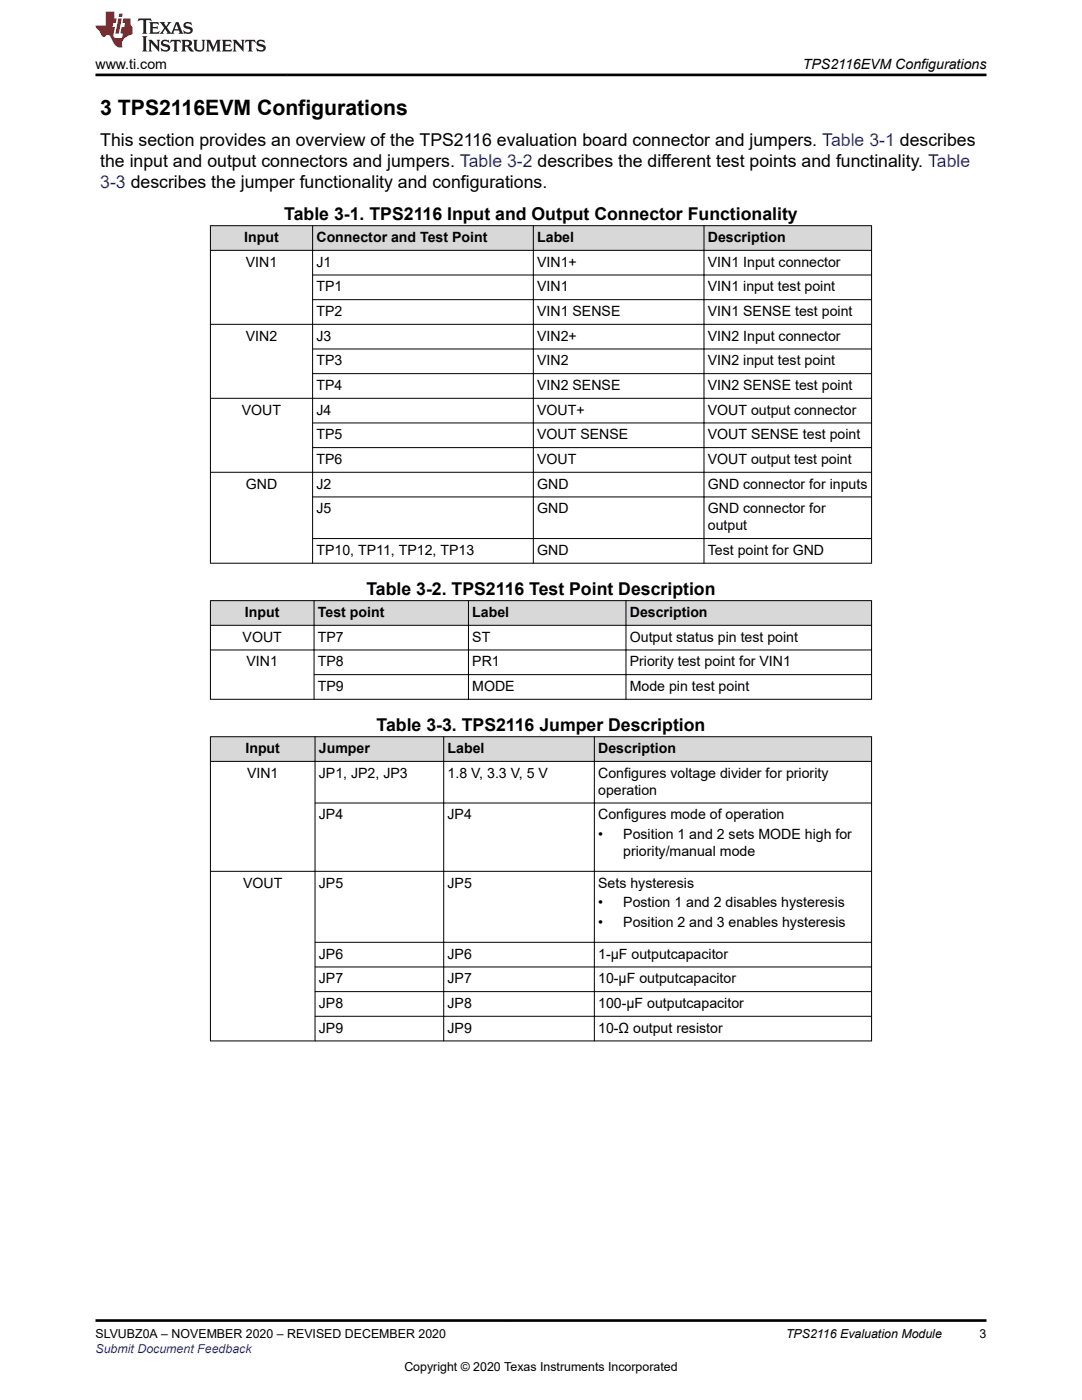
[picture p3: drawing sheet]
<svg xmlns="http://www.w3.org/2000/svg" width="216mm" height="279mm" viewBox="0 0 216 279" stroke-linecap="round" stroke-linejoin="round" font-family="sans-serif">
<defs><g id="words">
<text font-size="4.2" x="20" y="22.9">3 TPS2116EVM Configurations</text>
<g font-size="3.5">
<text x="20" y="29.1">This section provides an overview of the TPS2116 evaluation board connector and jumpers. Table 3-1 describes</text>
<text x="20" y="33.3">the input and output connectors and jumpers. Table 3-2 describes the different test points and functinality. Table</text>
<text x="56.7" y="43.9">Table 3-1. TPS2116 Input and Output Connector Functionality</text>
<text x="73.1" y="118.7">Table 3-2. TPS2116 Test Point Description</text>
<text x="75.1" y="145.9">Table 3-3. TPS2116 Jumper Description</text>
</g>
<text font-size="3.5" fill="#00f" x="20" y="37.5">3-3 describes the jumper functionality and configurations.</text>
<g font-size="2.8">
<text x="19" y="13.8">www.ti.com</text>
<text x="160.2" y="13.8">TPS2116EVM Configurations</text>
<text x="48.7" y="48.3">Input</text>
<text x="49" y="53.2">VIN1</text>
<text x="63.1" y="53.2">J1</text>
<text x="63.1" y="48.3">Connector and Test Point</text>
<text x="107.2" y="48.3">Label</text>
<text x="107.2" y="53.2">VIN1+</text>
<text x="141.2" y="48.3">Description</text>
<text x="141.2" y="53.2">VIN1 Input connector</text>
<text x="63.1" y="58.2">TP1</text>
<text x="107.2" y="58.2">VIN1</text>
<text x="141.2" y="58.2">VIN1 input test point</text>
<text x="63.1" y="63.1">TP2</text>
<text x="107.2" y="63.1">VIN1 SENSE</text>
<text x="141.2" y="63.1">VIN1 SENSE test point</text>
<text x="49" y="68">VIN2</text>
<text x="63.1" y="68">J3</text>
<text x="107.2" y="68">VIN2+</text>
<text x="141.2" y="68">VIN2 Input connector</text>
<text x="63.1" y="72.9">TP3</text>
<text x="63.1" y="77.8">TP4</text>
<text x="107.2" y="72.9">VIN2</text>
<text x="107.2" y="77.8">VIN2 SENSE</text>
<text x="141.2" y="72.9">VIN2 input test point</text>
<text x="141.2" y="77.8">VIN2 SENSE test point</text>
<text x="48.3" y="82.8">VOUT</text>
<text x="63.1" y="82.8">J4</text>
<text x="107.2" y="82.8">VOUT+</text>
<text x="141.2" y="82.8">VOUT output connector</text>
<text x="63.1" y="87.7">TP5</text>
<text x="107.2" y="87.7">VOUT SENSE</text>
<text x="141.2" y="87.7">VOUT SENSE test point</text>
<text x="63.1" y="92.6">TP6</text>
<text x="107.2" y="92.6">VOUT</text>
<text x="141.2" y="92.6">VOUT output test point</text>
<text x="49" y="97.5">GND</text>
<text x="63.1" y="97.5">J2</text>
<text x="107.2" y="97.5">GND</text>
<text x="141.2" y="97.5">GND connector for inputs</text>
<text x="63.1" y="102.4">J5</text>
<text x="107.2" y="102.4">GND</text>
<text x="141.2" y="102.4">GND connector for</text>
<text x="141.2" y="105.8">output</text>
<text x="63.1" y="110.8">TP10, TP11, TP12, TP13</text>
<text x="107.2" y="110.8">GND</text>
<text x="141.2" y="110.8">Test point for GND</text>
<text x="48.9" y="123.1">Input</text>
<text x="63.4" y="123.1">Test point</text>
<text x="94.2" y="123.1">Label</text>
<text x="125.7" y="123.1">Description</text>
<text x="48.4" y="128.1">VOUT</text>
<text x="63.4" y="128.1">TP7</text>
<text x="94.2" y="128.1">ST</text>
<text x="125.7" y="128.1">Output status pin test point</text>
<text x="49.2" y="133">VIN1</text>
<text x="63.4" y="133">TP8</text>
<text x="63.4" y="137.9">TP9</text>
<text x="94.2" y="133">PR1</text>
<text x="94.2" y="137.9">MODE</text>
<text x="125.7" y="133">Priority test point for VIN1</text>
<text x="125.7" y="137.9">Mode pin test point</text>
<text x="49" y="150.3">Input</text>
<text x="49.3" y="155.2">VIN1</text>
<text x="63.6" y="155.2">JP1, JP2, JP3</text>
<text x="63.6" y="150.3">Jumper</text>
<text x="89.3" y="155.2">1.8 V, 3.3 V, 5 V</text>
<text x="89.3" y="150.3">Label</text>
<text x="119.4" y="150.3">Description</text>
<text x="119.4" y="155.2">Configures voltage divider for priority</text>
<text x="119.4" y="158.6">operation</text>
<text x="63.6" y="163.5">JP4</text>
<text x="89.3" y="163.5">JP4</text>
<text x="119.4" y="167.4">•</text>
<text x="119.4" y="163.5">Configures mode of operation</text>
<text x="124.4" y="167.4">Position 1 and 2 sets MODE high for</text>
<text x="124.4" y="170.8">priority/manual mode</text>
<text x="48.5" y="177.2">VOUT</text>
<text x="63.6" y="177.2">JP5</text>
<text x="89.3" y="177.2">JP5</text>
<text x="119.4" y="177.2">Sets hysteresis</text>
<text x="119.4" y="181.1">•</text>
<text x="119.4" y="185">•</text>
<text x="124.4" y="181.1">Postion 1 and 2 disables hysteresis</text>
<text x="124.4" y="185">Position 2 and 3 enables hysteresis</text>
<text x="63.6" y="191.3">JP6</text>
<text x="89.3" y="191.3">JP6</text>
<text x="119.4" y="191.3">1-μF outputcapacitor</text>
<text x="63.6" y="196.3">JP7</text>
<text x="89.3" y="196.3">JP7</text>
<text x="119.4" y="196.3">10-μF outputcapacitor</text>
<text x="63.6" y="201.2">JP8</text>
<text x="89.3" y="201.2">JP8</text>
<text x="119.4" y="201.2">100-μF outputcapacitor</text>
<text x="63.6" y="206.1">JP9</text>
<text x="89.3" y="206.1">JP9</text>
<text x="119.4" y="206.1">10-Ω output resistor</text>
</g>
<g font-size="2.5">
<text x="19" y="267.1">SLVUBZ0A – NOVEMBER 2020 – REVISED DECEMBER 2020</text>
<text x="156.8" y="267.1">TPS2116 Evaluation Module</text>
<text x="195.5" y="267.1">3</text>
<text x="80.7" y="273.5">Copyright © 2020 Texas Instruments Incorporated</text>
</g>
<text font-size="2.5" fill="#00f" x="19" y="270">Submit Document Feedback</text>
</g></defs>
<g fill="#d8d8d8">
<path d="M42 45h131.9v5h-131.9z" fill-rule="evenodd"/>
<path d="M42 45.1h20.3v4.8h-20.3z" fill-rule="evenodd"/>
<path d="M62.4 45.1h44v4.8h-44z" fill-rule="evenodd"/>
<path d="M106.5 45.1h33.9v4.8h-33.9z" fill-rule="evenodd"/>
<path d="M140.5 45.1h33.4v4.8h-33.4z" fill-rule="evenodd"/>
</g>
<g fill="none" stroke="#000" stroke-width=".2">
<path d="M41.9 45h132.1M41.9 50h132.1M42 45v67.5M62.3 54.9h111.7M62.3 59.8h111.7M62.4 45v67.5M106.4 45v67.5M140.5 45v67.5M173.9 45v67.5M41.9 64.7h132.1M62.3 69.6h111.7M62.3 74.6h111.7"/>
<path d="M174 79.5h-132.1M62.3 84.4h111.7M62.3 89.3h111.7M62.3 99.2h111.7M174 94.3h-132.1M62.3 107.5h111.7M174 112.4h-132.1"/>
</g>
<g fill="#d8d8d8">
<path d="M42 119.9h131.9v4.9h-131.9z" fill-rule="evenodd"/>
<path d="M42 119.9h20.6v4.8h-20.6z" fill-rule="evenodd"/>
<path d="M62.7 119.9h30.7v4.8h-30.7z" fill-rule="evenodd"/>
<path d="M93.5 119.9h31.3v4.8h-31.3z" fill-rule="evenodd"/>
<path d="M125 119.9h48.9v4.8h-48.9z" fill-rule="evenodd"/>
</g>
<path d="M41.9 119.9h132.1M42 119.8v19.8M62.7 119.8v19.8M93.5 119.8v19.8M124.9 119.8v19.8M173.9 119.8v19.8M41.9 124.8h132.1M41.9 129.7h132.1M62.6 134.6h111.4M174 139.6h-132.1" fill="none" stroke="#000" stroke-width=".2"/>
<g fill="#d8d8d8">
<path d="M42 147h131.9v5h-131.9z" fill-rule="evenodd"/>
<path d="M42 147.1h20.8v4.8h-20.8z" fill-rule="evenodd"/>
<path d="M62.9 147.1h25.6v4.8h-25.6z" fill-rule="evenodd"/>
<path d="M88.6 147.1h29.9v4.8h-29.9z" fill-rule="evenodd"/>
<path d="M118.7 147.1h55.2v4.8h-55.2z" fill-rule="evenodd"/>
</g>
<g fill="none" stroke="#000" stroke-width=".2">
<path d="M41.9 147h132.1M41.9 152h132.1M42 147v60.8M62.9 147v60.8M88.5 147v60.8M118.6 147v60.8M173.9 147v60.8M62.8 160.3h111.2M174 173.9h-132.1M62.8 188.1h111.2M62.8 193h111.2M62.8 197.9h111.2"/>
<path d="M62.8 202.8h111.2M174 207.7h-132.1"/>
</g>
<path d="M27.7 3.7l-.2 .6 .5-.3h.6v.2v2.2l-.2 .3h1l-.2-.3v-2.2v-.2h.5l.5 .3-.1-.6zM29.8 4.4l.2 .4v1.6l-.2 .3h1.9l.1-.5a1.08 1.08 0 0 1-1.3 .1v-.6h.6l.4 .1v-.6l-.4 .2h-.6v-.6l.2-.1a1 1 0 0 1 1 .3l-.1-.6zM31.8 4.4l1 1.2-1 1.1h.9l-.2-.2 .4-.7 .5 .7-.2 .2h1.6l-.2-.2 .1-.4h1l.1 .4-.1 .2h.9l-.2-.3-.8-2h-.5l-1 2.2-.8-1.1 .9-1.1h-.8l.2 .2-.5 .7-.3-.7 .1-.2zM35.2 4.8l.4 1h-.8zM36.8 4.6a.65 .65 0 0 0-.2 .7 .65 .65 0 0 0 .6 .4l.7 .2 .1 .2a.79 .79 0 0 1-.7 .4 .79 .79 0 0 1-.7-.5l.1 .7 .2-.1a.93 .93 0 0 0 1.1 .1 .93 .93 0 0 0 .4-.9 1.46 1.46 0 0 0-1.2-.6l-.1-.4a1.09 1.09 0 0 1 1.2 .2l-.2-.6-.1 .1-.6-.1zM28.4 7.2l.2 .4v2.3l-.2 .4h1l-.2-.4v-2.3l.2-.4zM29.6 7.9l.2 .4v1.6l-.2 .4h.8l-.3-.4v-1.4l1.7 1.8v-2l.2-.4h-.8l.2 .3 .1 1.1-1.2-1.4zM32.3 8.1a.65 .65 0 0 0-.2 .7 .65 .65 0 0 0 .7 .4l.6 .2 .1 .3a.79 .79 0 0 1-.7 .3 .79 .79 0 0 1-.7-.5l.1 .8 .2-.1a.93 .93 0 0 0 1.1 0 .93 .93 0 0 0 .4-.9 1.46 1.46 0 0 0-1.2-.6l-.1-.4a1.09 1.09 0 0 1 1.2 .2l-.2-.6-.1 .1-.6-.1zM34.1 7.9l-.1 .7a.63 .63 0 0 1 .7-.4l.1 1.7-.3 .4h1l-.2-.4v-1.7a.66 .66 0 0 1 .8 .4l-.1-.7zM36.2 7.9l.2 .4v1.6l-.2 .4h.9l-.2-.2v-.8l.5 .1 .1 .1a.79 .79 0 0 0 1.2 .7l-1-1a.61 .61 0 0 0 .6-.6 .61 .61 0 0 0-.5-.6zM36.9 8.3l.2-.1a.47 .47 0 0 1 .5 .1 .47 .47 0 0 1 .1 .5l-.2 .2h-.6zM38.5 7.9l.2 .3a2.27 2.27 0 0 0 .4 1.9 1.04 1.04 0 0 0 1.7-.6v-1.3l.2-.3h-.8l.2 .4v1.2a.6 .6 0 0 1-.6 .5 .6 .6 0 0 1-.6-.5v-1.2l.3-.4zM41.1 7.9l.2 .4v1.6l-.2 .4h.7l-.2-.4v-1.5l.9 1.9 .8-1.9v1.5l-.2 .4h1l-.3-.4v-1.6l.3-.4h-.8l-.7 1.6-.7-1.6zM44.3 7.9l.2 .4v1.6l-.2 .4h1.9l.1-.6a1.09 1.09 0 0 1-1.3 .1v-.6h.6l.4 .2v-.7l-.4 .2h-.6v-.5l.2-.2a1.01 1.01 0 0 1 1 .3l-.1-.6zM46.4 7.9l.3 .4v1.6l-.3 .4h.8l-.2-.4v-1.4l1.6 1.8v-2l.2-.4h-.7l.2 .3v1.1l-1.2-1.4zM49 7.9l-.1 .7a.63 .63 0 0 1 .8-.4v1.7l-.3 .4h1l-.2-.4v-1.7a.66 .66 0 0 1 .8 .4l-.1-.7zM51.4 8.1a.65 .65 0 0 0-.2 .7 .65 .65 0 0 0 .6 .4l.6 .2 .2 .3a.79 .79 0 0 1-.8 .3 .79 .79 0 0 1-.6-.5l.1 .8 .2-.1a.93 .93 0 0 0 1 0 .93 .93 0 0 0 .5-.9 1.46 1.46 0 0 0-1.3-.6l-.1-.4a1.09 1.09 0 0 1 1.3 .2l-.2-.6-.2 .1-.5-.1z" fill="#231f20"/>
<path d="M21.1 2.3v2.8h-2.1l.1 .4 .9 .9a.95 .95 0 0 0 .9 .9 .59 .59 0 0 1 .6-.3 .59 .59 0 0 1 .5 .3l.4 .8a1.59 1.59 0 0 0 2.1 1.3 1.61 1.61 0 0 1 1-2.2l1-.4-.1-1.4a1.59 1.59 0 0 1-.4-1.7h-1.4l-.2 .9h.5l-.1 .8h-.5l-.2 1v.3h.4l-.2 .9h-.6a.73 .73 0 0 1-1.1-.6l.3-1.6h-.5l.2-.8h.5l.2-.9h-.5v-1.4zM23.6 3.7l-.6 3h.7l.6-3zM23.8 2.7l-.1 .7h.7l.1-.7z" fill="#ed1c24"/>
<path d="M19 15h177.8M19 263.5h177.8" fill="none" stroke="#000" stroke-width=".53"/>
<use href="#words"/>
</svg>
